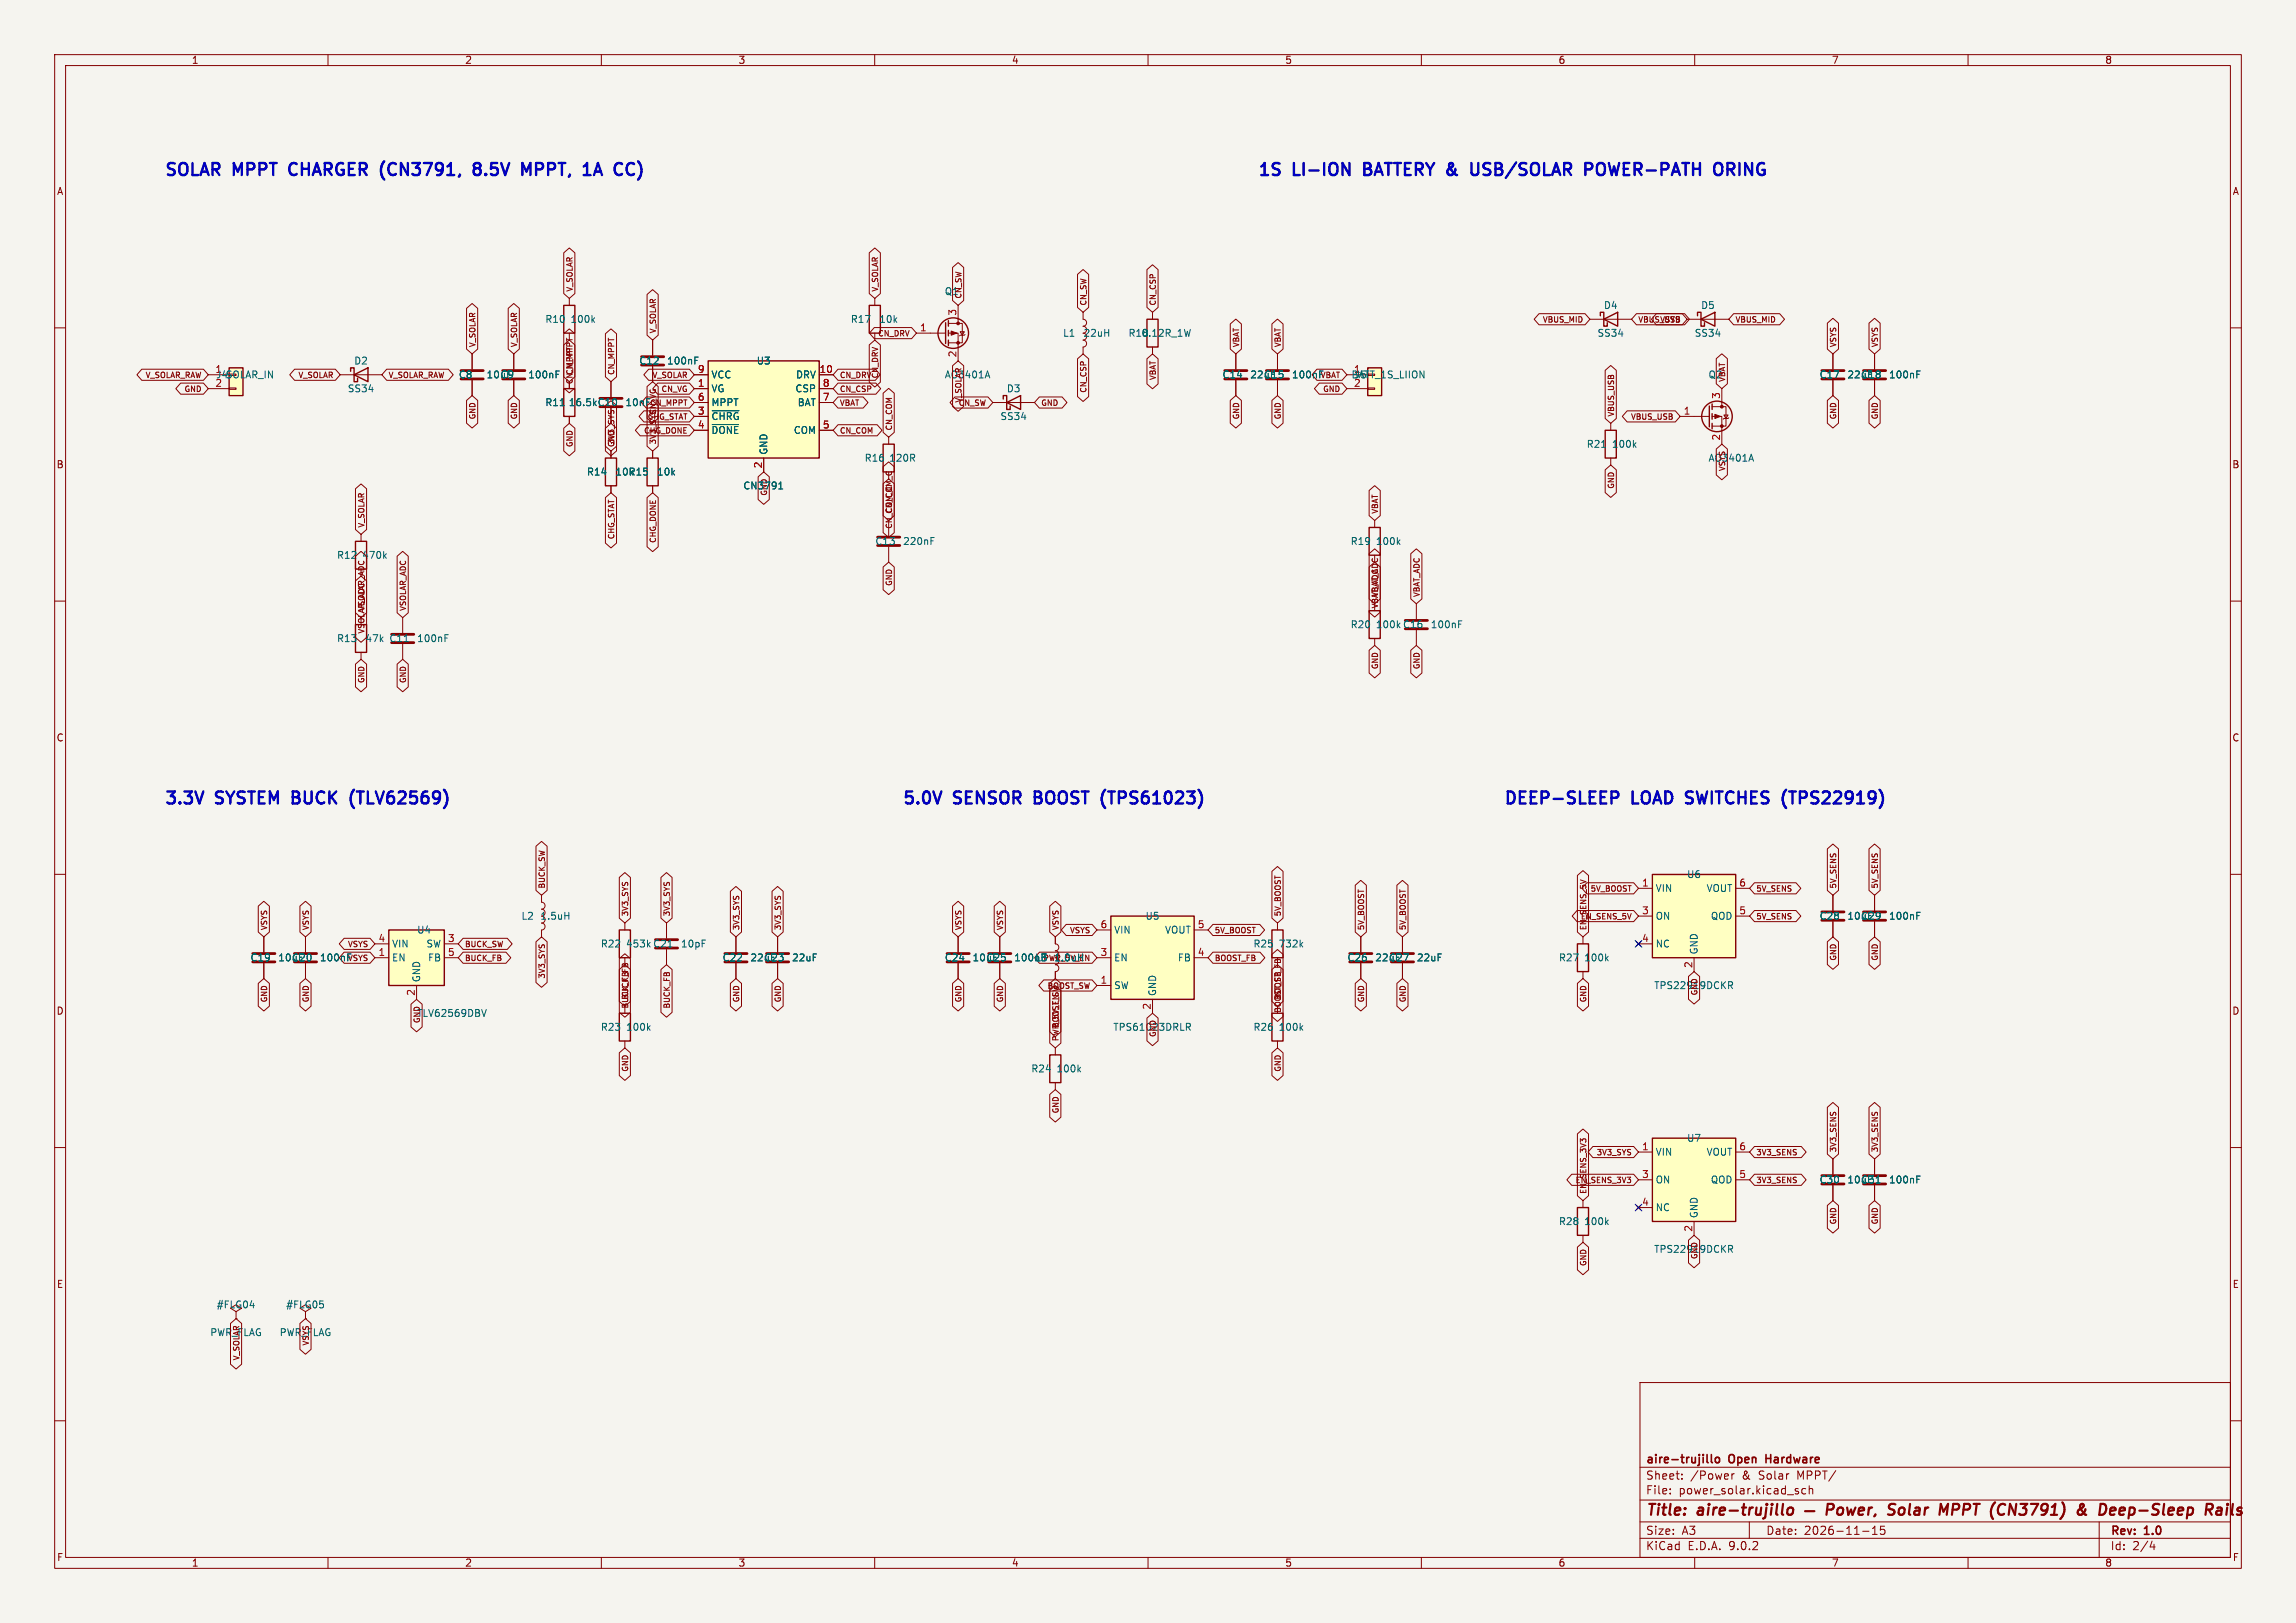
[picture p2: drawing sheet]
<svg xmlns="http://www.w3.org/2000/svg" width="420mm" height="297mm" viewBox="0 0 420 297" stroke-linecap="round" stroke-linejoin="round" font-family="sans-serif">
<defs><g id="words">
<g font-size="3.1" fill="#0000c2">
<text x="30" y="33.3">SOLAR MPPT</text>
<text x="54" y="33.3">CHARGER (CN3791,</text>
<text x="89.5" y="33.3">8.5V</text>
<text x="99.1" y="33.3">MPPT,</text>
<text x="111.3" y="33.3">1A</text>
<text x="230" y="33.3">1S</text>
<text x="236.7" y="33.3">LI-ION</text>
<text x="250.5" y="33.3">BATTERY &amp;</text>
<text x="271.9" y="33.3">USB/SOLAR</text>
<text x="293.6" y="33.3">POWER-PATH</text>
<text x="318.1" y="33.3">ORING</text>
<text x="30" y="148.3">3.3V</text>
<text x="39.7" y="148.3">SYSTEM</text>
<text x="54.5" y="148.3">BUCK</text>
<text x="66" y="148.3">(TLV62569)</text>
<text x="165" y="148.3">5.0V</text>
<text x="174.7" y="148.3">SENSOR</text>
<text x="190.2" y="148.3">BOOST</text>
<text x="203.4" y="148.3">(TPS61023)</text>
<text x="275" y="148.3">DEEP-SLEEP</text>
<text x="298.7" y="148.3">LOAD SWITCHES</text>
<text x="327.9" y="148.3">(TPS22919)</text>
</g>
<g font-size="2.8" fill="#840000">
<text x="301" y="277.9">Title:</text>
<text x="310.6" y="277.9">aire-trujillo</text>
<text x="347.9" y="277.9">Solar</text>
<text x="358" y="277.9">MPPT</text>
<text x="368.2" y="277.9">(CN3791)</text>
<text x="384.9" y="277.9">&amp;</text>
<text x="389.7" y="277.9">Deep-Sleep</text>
<text x="409.9" y="277.9">Rails</text>
</g>
<g font-size="2.1" fill="#840000">
<text x="301" y="268.2">aire-trujillo</text>
<text x="316.4" y="268.2">Open</text>
<text x="323.7" y="268.2">Hardware</text>
<text x="301" y="273.7">File:</text>
<text x="301" y="271">Sheet:</text>
<text x="307.1" y="273.7">power_solar.kicad_sch</text>
<text x="309.2" y="271">/Power</text>
<text x="318.7" y="271">&amp;</text>
<text x="321.9" y="271">Solar</text>
<text x="329" y="271">MPPT/</text>
<text x="301" y="281.1">Size:</text>
<text x="307.6" y="281.1">A3</text>
<text x="323" y="281.1">Date:</text>
<text x="330" y="281.1">2026-11-15</text>
<text x="386" y="281.3">Rev:</text>
<text x="392.4" y="281.3">1.0</text>
<text x="301" y="283.9">KiCad</text>
<text x="308.7" y="283.9">E.D.A.</text>
<text x="316.3" y="283.9">9.0.2</text>
<text x="386" y="283.9">Id:</text>
<text x="390.1" y="283.9">2/4</text>
</g>
<g font-size="1.8" fill="#840000">
<text x="35" y="11.9">1</text>
<text x="85" y="11.9">2</text>
<text x="135" y="11.9">3</text>
<text x="185" y="11.9">4</text>
<text x="235" y="11.9">5</text>
<text x="285" y="11.9">6</text>
<text x="335" y="11.9">7</text>
<text x="385" y="11.9">8</text>
<text x="10.3" y="35.9">A</text>
<text x="408.3" y="35.9">A</text>
<text x="172.7" y="54.2">Q1</text>
<text x="312.4" y="69.4">Q2</text>
<text x="10.3" y="85.9">B</text>
<text x="408.2" y="85.9">B</text>
<text x="66.2" y="102.5">470k</text>
<text x="10.3" y="135.9">C</text>
<text x="408.2" y="135.9">C</text>
<text x="10.3" y="185.9">D</text>
<text x="408.2" y="185.9">D</text>
<text x="10.3" y="235.9">E</text>
<text x="408.3" y="235.9">E</text>
<text x="10.3" y="285.9">F</text>
<text x="35" y="286.9">1</text>
<text x="85" y="286.9">2</text>
<text x="135" y="286.9">3</text>
<text x="185" y="286.9">4</text>
<text x="235" y="286.9">5</text>
<text x="285" y="286.9">6</text>
<text x="335" y="286.9">7</text>
<text x="385" y="286.9">8</text>
<text x="408.3" y="285.9">F</text>
</g>
<g font-size="1.8" fill="#006464">
<text x="99.7" y="59.3">R10</text>
<text x="104.3" y="59.3">100k</text>
<text x="155.5" y="59.3">R17</text>
<text x="160.7" y="59.3">10k</text>
<text x="293.3" y="56.7">D4</text>
<text x="311.1" y="56.7">D5</text>
<text x="194.4" y="61.8">L1</text>
<text x="198.1" y="61.8">22uH</text>
<text x="206.3" y="61.8">R18</text>
<text x="208.7" y="61.8">0.12R_1W</text>
<text x="292.1" y="61.8">SS34</text>
<text x="309.9" y="61.8">SS34</text>
<text x="39.3" y="68.3">1</text>
<text x="39.3" y="70.9">2</text>
<text x="39.4" y="69.4">J4SOLAR_IN</text>
<text x="63.5" y="72">SS34</text>
<text x="64.7" y="66.9">D2</text>
<text x="83.8" y="69.4">C8</text>
<text x="88.9" y="69.4">10uF</text>
<text x="91.4" y="69.4">C9</text>
<text x="96.5" y="69.4">100nF</text>
<text x="116.8" y="66.9">C12</text>
<text x="121.9" y="66.9">100nF</text>
<text x="130" y="69.4">VCC</text>
<text x="130" y="72">VG</text>
<text x="138.3" y="66.9">U3</text>
<text x="145.4" y="72">CSP</text>
<text x="145.5" y="69.4">DRV</text>
<text x="172.7" y="69.4">AO3401A</text>
<text x="184.1" y="72">D3</text>
<text x="223.5" y="69.4">C14</text>
<text x="228.6" y="69.4">22uF</text>
<text x="231.1" y="69.4">C15</text>
<text x="236.2" y="69.4">100nF</text>
<text x="247.1" y="69.4">BATT_1S_LIION</text>
<text x="247.6" y="68.3">1</text>
<text x="247.6" y="70.9">2</text>
<text x="247.7" y="69.4">J5</text>
<text x="332.7" y="69.4">C17</text>
<text x="337.8" y="69.4">22uF</text>
<text x="340.4" y="69.4">C18</text>
<text x="345.4" y="69.4">100nF</text>
<text x="99.7" y="74.5">R11</text>
<text x="103.9" y="74.5">16.5k C10</text>
<text x="114.3" y="74.5">10nF</text>
<text x="130" y="74.5">MPPT</text>
<text x="130" y="77.1">~{CHRG}</text>
<text x="145.8" y="74.5">BAT</text>
<text x="182.9" y="77.1">SS34</text>
<text x="130" y="79.6">~{DONE}</text>
<text x="140.6" y="83.3" transform="rotate(-90 140.6 83.3)">GND</text>
<text x="145.1" y="79.6">COM</text>
<text x="290.2" y="82.1">R21</text>
<text x="294.8" y="82.1">100k</text>
<text x="107.3" y="87.2">R14</text>
<text x="112.5" y="87.2">10kR15</text>
<text x="120.1" y="87.2">10k</text>
<text x="135.9" y="89.8">CN3791</text>
<text x="158.1" y="84.7">R16</text>
<text x="162.5" y="84.7">120R</text>
<text x="312.4" y="84.7">AO3401A</text>
<text x="160" y="99.9">C13</text>
<text x="165.1" y="99.9">220nF</text>
<text x="247" y="99.9">R19</text>
<text x="251.6" y="99.9">100k</text>
<text x="61.6" y="102.5">R12</text>
<text x="61.6" y="117.7">R13</text>
<text x="66.8" y="117.7">47k</text>
<text x="71.1" y="117.7">C11</text>
<text x="76.2" y="117.7">100nF</text>
<text x="247" y="115.2">R20</text>
<text x="251.6" y="115.2">100k C16</text>
<text x="261.6" y="115.2">100nF</text>
<text x="308.5" y="160.9">U6</text>
<text x="302.8" y="163.4">VIN</text>
<text x="312.1" y="163.4">VOUT</text>
<text x="71.6" y="173.6">VIN</text>
<text x="76.2" y="171">U4</text>
<text x="77.9" y="173.6">SW</text>
<text x="95.3" y="168.5">L2</text>
<text x="98.7" y="168.5">1.5uH</text>
<text x="109.8" y="173.6">R22</text>
<text x="114.4" y="173.6">453k C21</text>
<text x="124.5" y="173.6">10pF</text>
<text x="203.7" y="171">VIN</text>
<text x="209.4" y="168.5">U5</text>
<text x="213" y="171">VOUT</text>
<text x="229.2" y="173.6">R25</text>
<text x="233.8" y="173.6">732k</text>
<text x="302.8" y="168.5">ON</text>
<text x="302.8" y="173.6">NC</text>
<text x="312.9" y="168.5">QOD</text>
<text x="332.7" y="168.5">C28</text>
<text x="337.8" y="168.5">10uF</text>
<text x="340.4" y="168.5">C29</text>
<text x="345.4" y="168.5">100nF</text>
<text x="45.7" y="176.1">C19</text>
<text x="50.8" y="176.1">10uF</text>
<text x="53.3" y="176.1">C20</text>
<text x="58.4" y="176.1">100nF</text>
<text x="71.6" y="176.1">EN</text>
<text x="77.1" y="179.8" transform="rotate(-90 77.1 179.8)">GND</text>
<text x="78.2" y="176.1">FB</text>
<text x="132.1" y="176.1">C22</text>
<text x="137.2" y="176.1">22uF</text>
<text x="139.7" y="176.1">C23</text>
<text x="144.8" y="176.1">22uF</text>
<text x="172.7" y="176.1">C24</text>
<text x="177.8" y="176.1">10uF</text>
<text x="180.3" y="176.1">C25</text>
<text x="185.4" y="176.1">100nF</text>
<text x="189.3" y="176.1">L3</text>
<text x="192.7" y="176.1">1.0uH</text>
<text x="203.7" y="176.1">EN</text>
<text x="215.4" y="176.1">FB</text>
<text x="246.4" y="176.1">C26</text>
<text x="251.5" y="176.1">22uF</text>
<text x="254" y="176.1">C27</text>
<text x="259.1" y="176.1">22uF</text>
<text x="285.1" y="176.1">R27</text>
<text x="289.7" y="176.1">100k</text>
<text x="310.7" y="174.8" transform="rotate(-90 310.7 174.8)">GND</text>
<text x="203.7" y="181.2">SW</text>
<text x="211.7" y="182.4" transform="rotate(-90 211.7 182.4)">GND</text>
<text x="302.5" y="181.2">TPS22919DCKR</text>
<text x="76.2" y="186.3">TLV62569DBV</text>
<text x="109.8" y="188.8">R23</text>
<text x="114.4" y="188.8">100k</text>
<text x="203.6" y="188.8">TPS61023DRLR</text>
<text x="229.2" y="188.8">R26</text>
<text x="233.8" y="188.8">100k</text>
<text x="188.6" y="196.4">R24</text>
<text x="193.2" y="196.4">100k</text>
<text x="308.5" y="209.1">U7</text>
<text x="302.8" y="211.7">VIN</text>
<text x="312.1" y="211.7">VOUT</text>
<text x="302.8" y="216.8">ON</text>
<text x="302.8" y="221.8">NC</text>
<text x="312.9" y="216.8">QOD</text>
<text x="332.7" y="216.8">C30</text>
<text x="337.8" y="216.8">10uF</text>
<text x="340.4" y="216.8">C31</text>
<text x="345.4" y="216.8">100nF</text>
<text x="285.1" y="224.4">R28</text>
<text x="289.7" y="224.4">100k</text>
<text x="310.7" y="223" transform="rotate(-90 310.7 223)">GND</text>
<text x="302.5" y="229.5">TPS22919DCKR</text>
<text x="39.5" y="239.6">#FLG04</text>
<text x="52.2" y="239.6">#FLG05</text>
<text x="38.4" y="244.7">PWR_FLAG</text>
<text x="51.1" y="244.7">PWR_FLAG</text>
</g>
<g font-size="1.8" fill="#a90000">
<text x="175" y="57.9" transform="rotate(-90 175 57.9)">3</text>
<text x="168.2" y="60.7">1</text>
<text x="175" y="65.5" transform="rotate(-90 175 65.5)">2</text>
<text x="127.6" y="68.3">9</text>
<text x="127.6" y="70.9">1</text>
<text x="149.8" y="68.3">10</text>
<text x="150.4" y="70.9">8</text>
<text x="127.6" y="73.4">6</text>
<text x="127.6" y="75.9">3</text>
<text x="150.4" y="73.4">7</text>
<text x="307.9" y="75.9">1</text>
<text x="314.7" y="73.1" transform="rotate(-90 314.7 73.1)">3</text>
<text x="127.6" y="78.5">4</text>
<text x="150.4" y="78.5">5</text>
<text x="314.7" y="80.7" transform="rotate(-90 314.7 80.7)">2</text>
<text x="139.4" y="85.8" transform="rotate(-90 139.4 85.8)">2</text>
<text x="300.3" y="162.3">1</text>
<text x="300.3" y="167.4">3</text>
<text x="318.1" y="162.3">6</text>
<text x="318.1" y="167.4">5</text>
<text x="69.1" y="172.5">4</text>
<text x="81.8" y="172.5">3</text>
<text x="201.2" y="169.9">6</text>
<text x="219" y="169.9">5</text>
<text x="300.3" y="172.5">4</text>
<text x="69.1" y="175">1</text>
<text x="81.8" y="175">5</text>
<text x="201.2" y="175">3</text>
<text x="219" y="175">4</text>
<text x="309.6" y="177.2" transform="rotate(-90 309.6 177.2)">2</text>
<text x="75.9" y="182.3" transform="rotate(-90 75.9 182.3)">2</text>
<text x="201.2" y="180.1">1</text>
<text x="210.6" y="184.9" transform="rotate(-90 210.6 184.9)">2</text>
<text x="300.3" y="210.6">1</text>
<text x="300.3" y="215.6">3</text>
<text x="318.1" y="210.6">6</text>
<text x="318.1" y="215.6">5</text>
<text x="300.3" y="220.7">4</text>
<text x="309.6" y="225.5" transform="rotate(-90 309.6 225.5)">2</text>
</g>
<g font-size="1.4" fill="#840000">
<text x="104.9" y="53.5" transform="rotate(-90 104.9 53.5)">V_SOLAR</text>
<text x="160.8" y="53.5" transform="rotate(-90 160.8 53.5)">V_SOLAR</text>
<text x="176.1" y="54.7" transform="rotate(-90 176.1 54.7)">CN_SW</text>
<text x="198.9" y="56" transform="rotate(-90 198.9 56)">CN_SW</text>
<text x="211.6" y="56" transform="rotate(-90 211.6 56)">CN_CSP</text>
<text x="282.1" y="59.2">VBUS_MID</text>
<text x="299.6" y="59.2">VBUS_USB</text>
<text x="303.5" y="59.2">VSYS</text>
<text x="317.4" y="59.2">VBUS_MID</text>
<text x="87.2" y="63.6" transform="rotate(-90 87.2 63.6)">V_SOLAR</text>
<text x="94.8" y="63.6" transform="rotate(-90 94.8 63.6)">V_SOLAR</text>
<text x="120.2" y="61.1" transform="rotate(-90 120.2 61.1)">V_SOLAR</text>
<text x="160.5" y="61.8">CN_DRV</text>
<text x="226.9" y="63.6" transform="rotate(-90 226.9 63.6)">VBAT</text>
<text x="234.5" y="63.6" transform="rotate(-90 234.5 63.6)">VBAT</text>
<text x="336.1" y="63.6" transform="rotate(-90 336.1 63.6)">VSYS</text>
<text x="343.7" y="63.6" transform="rotate(-90 343.7 63.6)">VSYS</text>
<text x="26.5" y="69.4">V_SOLAR_RAW</text>
<text x="33.6" y="71.9">GND</text>
<text x="54.4" y="69.4">V_SOLAR</text>
<text x="71" y="69.4">V_SOLAR_RAW</text>
<text x="104.9" y="70.4" transform="rotate(-90 104.9 70.4)">CN_MPPT</text>
<text x="112.6" y="68.7" transform="rotate(-90 112.6 68.7)">CN_MPPT</text>
<text x="119.2" y="69.4">V_SOLAR</text>
<text x="120.9" y="71.9">CN_VG</text>
<text x="153.5" y="71.9">CN_CSP</text>
<text x="153.5" y="69.4">CN_DRV</text>
<text x="160.8" y="69.4" transform="rotate(-90 160.8 69.4)">CN_DRV</text>
<text x="211.6" y="69.7" transform="rotate(-90 211.6 69.7)">VBAT</text>
<text x="241.9" y="71.9">GND</text>
<text x="315.8" y="70" transform="rotate(-90 315.8 70)">VBAT</text>
<text x="87.2" y="76.9" transform="rotate(-90 87.2 76.9)">GND</text>
<text x="94.8" y="76.9" transform="rotate(-90 94.8 76.9)">GND</text>
<text x="118.3" y="77">CHG_STAT</text>
<text x="118.8" y="74.5">CN_MPPT</text>
<text x="120.2" y="76" transform="rotate(-90 120.2 76)">CN_VG</text>
<text x="153.5" y="74.5">VBAT</text>
<text x="175.2" y="74.5">CN_SW</text>
<text x="176.1" y="73.8" transform="rotate(-90 176.1 73.8)">V_SOLAR</text>
<text x="190.4" y="74.5">GND</text>
<text x="198.9" y="72" transform="rotate(-90 198.9 72)">CN_CSP</text>
<text x="226.9" y="76.9" transform="rotate(-90 226.9 76.9)">GND</text>
<text x="234.5" y="76.9" transform="rotate(-90 234.5 76.9)">GND</text>
<text x="295.4" y="76.3" transform="rotate(-90 295.4 76.3)">VBUS_USB</text>
<text x="298.2" y="77">VBUS_USB</text>
<text x="336.1" y="76.9" transform="rotate(-90 336.1 76.9)">GND</text>
<text x="343.7" y="76.9" transform="rotate(-90 343.7 76.9)">GND</text>
<text x="104.9" y="82" transform="rotate(-90 104.9 82)">GND</text>
<text x="112.6" y="82" transform="rotate(-90 112.6 82)">GND</text>
<text x="112.6" y="81.4" transform="rotate(-90 112.6 81.4)">3V3_SYS</text>
<text x="117.7" y="79.5">CHG_DONE</text>
<text x="120.2" y="81.4" transform="rotate(-90 120.2 81.4)">3V3_SYS</text>
<text x="153.5" y="79.5">CN_COM</text>
<text x="163.4" y="78.9" transform="rotate(-90 163.4 78.9)">CN_COM</text>
<text x="295.4" y="89.6" transform="rotate(-90 295.4 89.6)">GND</text>
<text x="315.8" y="86.4" transform="rotate(-90 315.8 86.4)">VSYS</text>
<text x="163.4" y="94.1" transform="rotate(-90 163.4 94.1)">CN_COM_C</text>
<text x="252.3" y="94.1" transform="rotate(-90 252.3 94.1)">VBAT</text>
<text x="66.8" y="96.6" transform="rotate(-90 66.8 96.6)">V_SOLAR</text>
<text x="112.6" y="98.8" transform="rotate(-90 112.6 98.8)">CHG_STAT</text>
<text x="120.2" y="99.5" transform="rotate(-90 120.2 99.5)">CHG_DONE</text>
<text x="163.4" y="107.4" transform="rotate(-90 163.4 107.4)">GND</text>
<text x="74.5" y="111.9" transform="rotate(-90 74.5 111.9)">VSOLAR_ADC</text>
<text x="252.3" y="111.5" transform="rotate(-90 252.3 111.5)">VBAT_ADC</text>
<text x="252.3" y="109.3" transform="rotate(-90 252.3 109.3)">VBAT_ADC</text>
<text x="259.9" y="109.3" transform="rotate(-90 259.9 109.3)">VBAT_ADC</text>
<text x="66.8" y="116.1" transform="rotate(-90 66.8 116.1)">VSOLAR_ADC</text>
<text x="66.8" y="125.1" transform="rotate(-90 66.8 125.1)">GND</text>
<text x="74.5" y="125.1" transform="rotate(-90 74.5 125.1)">GND</text>
<text x="252.3" y="122.6" transform="rotate(-90 252.3 122.6)">GND</text>
<text x="259.9" y="122.6" transform="rotate(-90 259.9 122.6)">GND</text>
<text x="99.9" y="162.7" transform="rotate(-90 99.9 162.7)">BUCK_SW</text>
<text x="115.1" y="167.8" transform="rotate(-90 115.1 167.8)">3V3_SYS</text>
<text x="122.7" y="167.8" transform="rotate(-90 122.7 167.8)">3V3_SYS</text>
<text x="234.5" y="167.8" transform="rotate(-90 234.5 167.8)">5V_BOOST</text>
<text x="290.8" y="163.4">5V_BOOST</text>
<text x="321.2" y="163.4">5V_SENS</text>
<text x="336.1" y="162.7" transform="rotate(-90 336.1 162.7)">5V_SENS</text>
<text x="343.7" y="162.7" transform="rotate(-90 343.7 162.7)">5V_SENS</text>
<text x="49.1" y="170.3" transform="rotate(-90 49.1 170.3)">VSYS</text>
<text x="56.7" y="170.3" transform="rotate(-90 56.7 170.3)">VSYS</text>
<text x="63.5" y="173.5">VSYS</text>
<text x="85" y="173.5">BUCK_SW</text>
<text x="135.4" y="170.3" transform="rotate(-90 135.4 170.3)">3V3_SYS</text>
<text x="143" y="170.3" transform="rotate(-90 143 170.3)">3V3_SYS</text>
<text x="176.1" y="170.3" transform="rotate(-90 176.1 170.3)">VSYS</text>
<text x="183.7" y="170.3" transform="rotate(-90 183.7 170.3)">VSYS</text>
<text x="193.8" y="170.3" transform="rotate(-90 193.8 170.3)">VSYS</text>
<text x="195.6" y="171">VSYS</text>
<text x="222.1" y="171">5V_BOOST</text>
<text x="249.7" y="170.3" transform="rotate(-90 249.7 170.3)">5V_BOOST</text>
<text x="257.3" y="170.3" transform="rotate(-90 257.3 170.3)">5V_BOOST</text>
<text x="289" y="168.4">EN_SENS_5V</text>
<text x="290.4" y="170.3" transform="rotate(-90 290.4 170.3)">EN_SENS_5V</text>
<text x="321.2" y="168.4">5V_SENS</text>
<text x="85" y="176.1">BUCK_FB</text>
<text x="99.9" y="179.2" transform="rotate(-90 99.9 179.2)">3V3_SYS</text>
<text x="222.1" y="176.1">BOOST_FB</text>
<text x="336.1" y="175.9" transform="rotate(-90 336.1 175.9)">GND</text>
<text x="343.7" y="175.9" transform="rotate(-90 343.7 175.9)">GND</text>
<text x="49.1" y="183.6" transform="rotate(-90 49.1 183.6)">GND</text>
<text x="56.7" y="183.6" transform="rotate(-90 56.7 183.6)">GND</text>
<text x="115.1" y="184.7" transform="rotate(-90 115.1 184.7)">BUCK_FB</text>
<text x="122.7" y="184.7" transform="rotate(-90 122.7 184.7)">BUCK_FB</text>
<text x="135.4" y="183.6" transform="rotate(-90 135.4 183.6)">GND</text>
<text x="143" y="183.6" transform="rotate(-90 143 183.6)">GND</text>
<text x="176.1" y="183.6" transform="rotate(-90 176.1 183.6)">GND</text>
<text x="183.7" y="183.6" transform="rotate(-90 183.7 183.6)">GND</text>
<text x="191.5" y="181.1">BOOST_SW</text>
<text x="234.5" y="185.5" transform="rotate(-90 234.5 185.5)">BOOST_FB</text>
<text x="249.7" y="183.6" transform="rotate(-90 249.7 183.6)">GND</text>
<text x="257.3" y="183.6" transform="rotate(-90 257.3 183.6)">GND</text>
<text x="290.4" y="183.6" transform="rotate(-90 290.4 183.6)">GND</text>
<text x="310.7" y="182.3" transform="rotate(-90 310.7 182.3)">GND</text>
<text x="77" y="187.4" transform="rotate(-90 77 187.4)">GND</text>
<text x="193.8" y="190.6" transform="rotate(-90 193.8 190.6)">PWR_5V_EN</text>
<text x="193.8" y="188.3" transform="rotate(-90 193.8 188.3)">BOOST_SW</text>
<text x="211.6" y="189.9" transform="rotate(-90 211.6 189.9)">GND</text>
<text x="115.1" y="196.3" transform="rotate(-90 115.1 196.3)">GND</text>
<text x="234.5" y="196.3" transform="rotate(-90 234.5 196.3)">GND</text>
<text x="193.8" y="203.9" transform="rotate(-90 193.8 203.9)">GND</text>
<text x="291.9" y="211.6">3V3_SYS</text>
<text x="321.2" y="211.6">3V3_SENS</text>
<text x="336.1" y="210.9" transform="rotate(-90 336.1 210.9)">3V3_SENS</text>
<text x="343.7" y="210.9" transform="rotate(-90 343.7 210.9)">3V3_SENS</text>
<text x="288.1" y="216.7">EN_SENS_3V3</text>
<text x="290.4" y="218.6" transform="rotate(-90 290.4 218.6)">EN_SENS_3V3</text>
<text x="321.2" y="216.7">3V3_SENS</text>
<text x="336.1" y="224.2" transform="rotate(-90 336.1 224.2)">GND</text>
<text x="343.7" y="224.2" transform="rotate(-90 343.7 224.2)">GND</text>
<text x="290.4" y="231.8" transform="rotate(-90 290.4 231.8)">GND</text>
<text x="310.7" y="230.6" transform="rotate(-90 310.7 230.6)">GND</text>
<text x="44" y="249.1" transform="rotate(-90 44 249.1)">V_SOLAR</text>
<text x="56.7" y="246.4" transform="rotate(-90 56.7 246.4)">VSYS</text>
</g>
<g font-size="1.4" fill="#006464">
<text x="241.5" y="69.4">VBAT</text>
<text x="140.5" y="90.9" transform="rotate(-90 140.5 90.9)">GND</text>
<text x="63.5" y="176.1">VSYS</text>
<text x="190.7" y="176.1">PWR_5V_EN</text>
</g>
</g></defs>
<path d="M0 0h420v297h-420z" fill="#f5f4ef" stroke="#f5f4ef" stroke-width=".18"/>
<g fill="none" stroke="#840000" stroke-width=".18">
<path d="M10 10h400v277h-400zM12 12h396v273h-396zM60 10v2M110 10v2M160 10v2M210 10v2M260 10v2M310 10v2M360 10v2M160 54.6v1.3M173.5 59.2h2.5v3.5h-2.5M175.3 55.9v3.3"/>
<path d="M10 60h2M160 61v1.2M167.6 61h5.4M173.5 61h1.8v5M175.6 60.7h.8l-.4 .6zM176.5 61.2l-.1 .1h-.8l-.1 .2M181.6 73.7h7.6M408 60h2M66 97.8v1.3M10 110h2M66 104.1v1.3M66 119.4v1.3"/>
<path d="M73.7 113v2.8M73.7 117.9v2.8M259.1 110.5v2.8M259.1 115.3v2.8M408 110h2M10 160h2M408 160h2M48.3 171.5v2.7M48.3 176.3v2.8M55.9 171.5v2.7M55.9 176.3v2.8M99.1 163.8v1.3a.64 .64 0 0 1 .6 .6 .64 .64 0 0 1-.6 .7 .64 .64 0 0 1 .6 .6 .64 .64 0 0 1-.6 .6"/>
<path d="M99.1 168.9a.64 .64 0 0 1 .6 .6 .64 .64 0 0 1-.6 .7M99.1 170.2v1.3M114.3 168.9v1.3M114.3 175.3v1.2M134.6 171.5v2.7M134.6 176.3v2.8M114.3 184.2v1.2M114.3 190.5v1.3M10 210h2M408 210h2M43.2 240l1-.6-1-.6-1 .6 1 .6v1.3M43.2 241.3h.1"/>
<path d="M55.9 240l1-.6-1-.6-1 .6 1 .6v1.3M55.9 241.3h.1M300 253h108v32h-108zM10 260h2M300 278.5h108M300 274.5h108M300 268.5h108M305.5 273.2v.2M305.5 272.5v.1M307.7 270.5v.2M307.7 269.8v.1M316.8 269.7v1"/>
<path d="M317.2 269.7l-.3 .1-.1 .2M320 278.5v3M328.8 272.9l.2 .2-.2 .3M328.8 272.4l.1 .1M330.3 272.5l-.4-.1-.3 .3v.4l.1 .2h.6M330.9 272.5l.3-.1 .3 .1 .1 .9M330.9 271.9v1.5M342.5 279.7l.4-.4v1.5M344.7 279.3h-.7l-.1 .7 .3-.1h.5l.1 .2-.1 .5-.2 .2-.6-.2M384 278.5v6.5M408 260h2M60 285v2"/>
<path d="M110 285v2M160 285v2M210 285v2M260 285v2M300 281.5h108M310 285v2M340.7 280.2h1.2M342.5 280.8h.9M360 285v2M393.7 282l-.4 1.1h.9M394 282.6v1"/>
</g>
<g fill="none" stroke="#840000" stroke-width=".4">
<path d="M326 277.1l.2 .1M326.2 275.2l-.3 1.7M327.1 276.1a.52 .52 0 0 1 .5-.2 .52 .52 0 0 1 .4 .4v.5a.55 .55 0 0 1-.6 .4 .55 .55 0 0 1-.5-.4zM330.2 276.5h1.7M334.2 276.3h.8a.55 .55 0 0 0 .4-.5 .55 .55 0 0 0-.3-.6h-.8l-.2 2M336.2 276.1a.52 .52 0 0 1 .6-.2 .52 .52 0 0 1 .4 .4l-.1 .5a.55 .55 0 0 1-.5 .4 .55 .55 0 0 1-.6-.4zM337.9 275.9l.2 1.3 .5-.9 .3 .9 .5-1.3M340 276.5l1-.2-.1-.3-.2-.1-.5 .1-.3 .9 .3 .3 .6-.1M341.9 275.9l-.2 1.3M342.5 275.9l-.4 .1-.3 .3M343.1 277.1l-.3 .4M346.7 275.3a.85 .85 0 0 0-1 .1 .45 .45 0 0 0 .1 .8l.4 .1a.49 .49 0 0 1 .4 .5 .49 .49 0 0 1-.5 .4l-.8-.1"/>
<path d="M355.5 276.6l.8-1.4-.2 2M357.2 276.3h.7M357.3 275.2l-.3 2M365 274.9l-.2 .1M381.1 276.8l.5 .4M381.5 276.2l-.2 .4M384.3 275.2l-.3 2h.5M387.7 277.1l.2 .1 .6-.1M387.9 276l.6-.1 .1 .1 .1 .3-1 .2M405.8 275.9l.5 .1v1.2M406.3 277.1l-.7 .1M406.4 276.3l-.7 .1"/>
<path d="M407.4 275.9l-.2 1.3M407.5 275.2v.2M407.5 275.2l-.1 .1 .1 .1M407.5 275.2l.1 .1-.1 .1M408.4 275.2l-.2 1.7 .3 .3"/>
</g>
<path d="M312.3 267.6l.2 .1M313 266.2v1.3l.3 .2M313.9 266.8l.4-.1 .2 .3v.4l-.2 .3-.4-.1-.1-.2v-.4zM323 266.2v1.5M323 266.9h.9" fill="none" stroke="#840000" stroke-width=".3"/>
<g fill="none" stroke="#840000" stroke-width=".25">
<path d="M159 55.9h2v5.1h-2zM173 59.1v3.8M173.5 58.7v1M173.5 60.5v1M173.5 62.2v1M183.5 73v-.6h.6v2.5h.7v-.6M184.1 73.7l2.6-1.3v2.5zM65 99.1h2.1v5h-2.1zM65 114.3h2.1v5.1h-2.1zM113.3 170.2h2v5.1h-2zM113.3 185.4h2v5.1h-2z"/>
<circle cx="174.4" cy="61" r="2.79"/>
</g>
<g fill="none" stroke="#006464" stroke-width=".18">
<path d="M180.6 67.9l.5 1.3M70.3 101.7l.4 .5M70.7 101.3l-.5 .5M74 117.4h.7M81.4 116.8h.4M81.4 116.1h.6M266.8 114.2h.4M266.8 113.6h.6M103.3 167.6h.7M104 166.9v1.3M118.6 188.1l.3 .4M118.9 187.7l-.5 .5"/>
<path d="M45.8 238.9h.7M59.1 238.7v.5"/>
</g>
<path d="M71.6 116.1h4.1M71.6 117.6h4.1M257 113.5h4.1M257 115.1h4.1M46.2 174.5h4.1M46.2 176h4.1M53.8 174.5h4.1M53.8 176h4.1M132.6 174.5h4.1M132.6 176h4.1" fill="none" stroke="#840000" stroke-width=".51"/>
<g fill="#840000" stroke="#840000" stroke-width=".18">
<path d="M174 60.6l1 .4-1 .3z"/>
<circle cx="175.3" cy="59.2" r=".25"/>
<circle cx="175.3" cy="62.7" r=".25"/>
</g>
<path d="M71.1 170.2h10.2v10.1h-10.2z" fill="#ffffc2"/>
<path d="M71.1 170.2h10.2v10.1h-10.2z" fill="none" stroke="#840000" stroke-width=".25"/>
<path d="M68.6 172.7h2.5M68.6 175.3h2.5M81.3 172.7h2.5M81.3 175.3h2.5M76.2 180.3v2.6" fill="none" stroke="#840000" stroke-width=".18"/>
<path d="M89 184.7l-.5 1.3" fill="none" stroke="#006464" stroke-width=".18"/>
<path d="M129.5 66h20.4v17.8h-20.4z" fill="#ffffc2"/>
<path d="M103.1 55.9h2.1v5.1h-2.1zM292.7 57.8v-.6h.7v2.5h.6v-.6M293.4 58.4l2.5-1.2v2.5zM64.1 67.9v-.6h.7v2.6h.6v-.7M64.8 68.6l2.5-1.3v2.6zM129.5 66h20.4v17.8h-20.4zM118.4 83.8h2v5.1h-2zM232.7 170.2h2v5.1h-2zM288.5 172.7h2.1v5.1h-2.1z" fill="none" stroke="#840000" stroke-width=".25"/>
<g fill="none" stroke="#840000" stroke-width=".18">
<path d="M104.1 54.6v1.3M198.1 57.2v1.2a.64 .64 0 0 1 .7 .7 .64 .64 0 0 1-.7 .6 .64 .64 0 0 1 .7 .6 .64 .64 0 0 1-.7 .7M290.8 58.4h7.6M62.2 68.6h7.6M104.1 61v1.2M111.8 69.9v2.7M111.8 74.7v2.8M127 68.6h2.5M127 71.1h2.5M127 73.7h2.5M127 76.2h2.5M127 78.7h2.5"/>
<path d="M149.9 68.6h2.5M149.9 71.1h2.5M149.9 73.7h2.5M149.9 78.7h2.5M198.1 62.2a.64 .64 0 0 1 .7 .7 .64 .64 0 0 1-.7 .6v1.3M226.1 64.8v2.8M226.1 69.6v2.8M119.4 82.6v1.2M119.4 88.9v1.3M139.7 83.8v2.6M233.7 168.9v1.3M233.7 175.3v1.2"/>
<path d="M289.6 171.5v1.2M289.6 177.8v1.3"/>
</g>
<path d="M108.4 58.5l.4 .5M108.8 58.2l-.5 .4M130.3 75.2h4.9M130.3 77.7h4.8M142.5 89.5h.7M142.6 88.5l.2-.3v1.3M237.9 172.8l.4 .5M238.3 172.5l-.5 .4M293.8 175.4l.4 .4M294.2 175l-.5 .5" fill="none" stroke="#006464" stroke-width=".18"/>
<path d="M109.7 72.9h4.1M109.7 74.4h4.1M224 67.8h4.1M224 69.3h4.1" fill="none" stroke="#840000" stroke-width=".51"/>
<path d="M41.9 67.3h2.5v5.1h-2.5z" fill="#ffffc2"/>
<path d="M209.8 58.4h2v5.1h-2zM41.9 67.3h2.5v5.1h-2.5zM103.1 71.1h2.1v5.1h-2.1zM110.7 83.8h2.1v5.1h-2.1zM161.5 81.3h2.1v5.1h-2.1z" fill="none" stroke="#840000" stroke-width=".25"/>
<g fill="none" stroke="#840000" stroke-width=".18">
<path d="M210.8 57.2v1.2M38.1 68.6h3.8M38.1 71.1h3.8M41.9 71h1.3v.2h-1.3zM86.4 64.8v2.8M86.4 69.6v2.8M94 64.8v2.8M94 69.6v2.8M104.1 69.9v1.2M104.1 76.2v1.3M119.4 62.2v2.8M119.4 67.1v2.8"/>
<path d="M210.8 63.5v1.3M111.8 82.6v1.2M111.8 88.9v1.3M162.6 80v1.3M162.6 95.3v2.7M162.6 100.1v2.8"/>
</g>
<path d="M84.3 67.8h4.1M84.3 69.3h4.1M91.9 67.8h4.1M91.9 69.3h4.1M117.3 65.3h4.1M117.3 66.8h4.1M160.5 98.3h4.1M160.5 99.8h4.1" fill="none" stroke="#840000" stroke-width=".51"/>
<path d="M101.7 68.5h.4M101.7 67.9h.6M102.5 74.2h.7M127.1 66h.4M127.1 65.3h.6M217.7 60.3l-.3 1.2M170.3 99h.4M170.3 98.4h.6" fill="none" stroke="#006464" stroke-width=".18"/>
<path d="M250.2 67.3h2.5v5.1h-2.5z" fill="#ffffc2"/>
<path d="M310.5 57.8v-.6h.6v2.5h.7v-.6M311.1 58.4l2.6-1.2v2.5zM250.2 67.3h2.5v5.1h-2.5zM250.4 96.5h2.1v5.1h-2.1zM250.4 111.8h2.1v5h-2.1z" fill="none" stroke="#840000" stroke-width=".25"/>
<g fill="none" stroke="#840000" stroke-width=".18">
<path d="M308.6 58.4h7.6M233.7 64.8v2.8M233.7 69.6v2.8M246.4 68.6h3.8M246.4 71.1h3.8M250.2 71h1.3v.2h-1.3zM251.5 95.3v1.2M251.5 116.8v1.3M121.9 168.9v2.8M121.9 173.7v2.8M142.2 171.5v2.7M142.2 176.3v2.8"/>
<path d="M182.9 171.5v2.7M182.9 176.3v2.8"/>
</g>
<path d="M231.6 67.8h4.1M231.6 69.3h4.1M119.9 172h4.1M119.9 173.5h4.1M140.2 174.5h4.1M140.2 176h4.1M180.8 174.5h4.1M180.8 176h4.1" fill="none" stroke="#840000" stroke-width=".51"/>
<path d="M255.7 99.2l.4 .4M256.1 98.8l-.5 .5M122.2 173.3h.7" fill="none" stroke="#006464" stroke-width=".18"/>
<path d="M203.2 167.6h15.2v15.3h-15.2z" fill="#ffffc2"/>
<path d="M203.2 167.6h15.2v15.3h-15.2z" fill="none" stroke="#840000" stroke-width=".25"/>
<path d="M200.7 170.2h2.5M200.7 175.3h2.5M218.4 170.2h2.6M218.4 175.3h2.6M200.7 180.3h2.5M210.8 182.9v2.5M342.9 212.1v2.8M342.9 216.9v2.8" fill="none" stroke="#840000" stroke-width=".18"/>
<path d="M217 187.3h.5l.2 .2-.1 .4h-.6M217.3 187.9l.4 .6M343.2 216.5h.7M350.6 215.8h.5M350.6 215.2h.6" fill="none" stroke="#006464" stroke-width=".18"/>
<path d="M340.9 215.1h4M340.9 216.7h4" fill="none" stroke="#840000" stroke-width=".51"/>
<path d="M302.3 160h15.2v15.3h-15.2z" fill="#ffffc2"/>
<g fill="none" stroke="#840000" stroke-width=".25">
<path d="M293.6 78.7h2.1v5.1h-2.1zM312.7 74.3v3.8M313.2 73.9v1M313.2 75.7v1M313.2 77.5v1M302.3 160h15.2v15.3h-15.2z"/>
<circle cx="314.1" cy="76.2" r="2.79"/>
</g>
<g fill="none" stroke="#840000" stroke-width=".18">
<path d="M294.6 77.5v1.2M307.3 76.2h5.4M313.2 74.4h2.5v3.6h-2.5M313.2 76.2h1.8v5.1M315 71.1v3.3M315.3 75.9h.8l-.4 .7zM316.2 76.5l-.1 .1h-.8l-.1 .1M294.6 83.8v1.3M175.3 171.5v2.7M175.3 176.3v2.8M299.3 172.3l.8 .8M299.7 162.6h2.6"/>
<path d="M299.7 167.6h2.6M299.7 172.7h2.6M300.1 172.3l-.8 .8M309.9 175.3v2.5M317.5 162.6h2.5M317.5 167.6h2.5M342.9 163.8v2.8M342.9 168.7v2.8M335.3 212.1v2.8M335.3 216.9v2.8"/>
</g>
<path d="M293 81.9h.7M298.9 81.4l.4 .5M299.3 81l-.5 .5M320.3 83.1l.5 1.3M316.2 179.6h.5l.2 .3-.1 .4h-.6M350.6 167.6h.5M350.6 166.9h.6M316.5 180.3l.4 .6" fill="none" stroke="#006464" stroke-width=".18"/>
<path d="M173.2 174.5h4.1M173.2 176h4.1M340.9 166.9h4M340.9 168.4h4M333.2 215.1h4.1M333.2 216.7h4.1" fill="none" stroke="#840000" stroke-width=".51"/>
<g fill="#840000" stroke="#840000" stroke-width=".18">
<path d="M313.7 75.8l1 .4-1 .4z"/>
<circle cx="315" cy="74.4" r=".25"/>
<circle cx="315" cy="78" r=".25"/>
</g>
<path d="M302.3 208.3h15.2v15.2h-15.2z" fill="#ffffc2"/>
<path d="M192 193h2.1v5.1h-2.1zM232.7 185.4h2v5.1h-2zM302.3 208.3h15.2v15.2h-15.2zM288.5 221h2.1v5.1h-2.1z" fill="none" stroke="#840000" stroke-width=".25"/>
<g fill="none" stroke="#840000" stroke-width=".18">
<path d="M85.3 56.4l1.1-.9 1 .9v7.5l-1 .9-1.1-.9zM93 56.4l1-.9 1 .9v7.5l-1 .9-1-.9zM103.1 46.3l1-.9 1.1 .9v7.4l-1.1 .9-1-.9zM118.4 53.9l1-.9 1 .9v7.4l-1 .9-1-.9zM159 46.3l1-.9 1 .9v7.4l-1 .9-1-.9zM159.9 59.9h6.9l.8 1.1-.8 1h-6.9l-.9-1zM174.2 48.9l1.1-.8 1 .8v6.1l-1 .9-1.1-.9zM197.1 50.2l1-.9 1 .9v6.1l-1 .9-1-.9zM209.8 49.3l1-.8 1 .8v7l-1 .9-1-.9zM225 59.3l1.1-.9 1 .9v4.6l-1 .9-1.1-.9zM232.7 59.3l1-.9 1 .9v4.6l-1 .9-1-.9zM281.5 57.4h8.4l.9 1-.9 1h-8.4l-.9-1z"/>
<path d="M299.3 57.4h8.8l.9 1-.9 1h-8.8l-.9-1zM303 57.4h4.7l.9 1-.9 1h-4.7l-.9-1zM317.1 57.4h8.4l.9 1-.9 1h-8.4l-.9-1zM334.3 59.1l1-.9 1 .9v4.8l-1 .9-1-.9zM341.9 59.1l1-.9 1 .9v4.8l-1 .9-1-.9zM25.9 67.6h11.3l.9 1-.9 1h-11.3l-.9-1zM33 70.1h4.2l.9 1-.9 1h-4.2l-.8-1zM53.9 67.6h7.4l.9 1-.9 1h-7.4l-.9-1zM70.7 67.6h11.3l.9 1-.9 1h-11.3l-.9-1zM85.3 73.3l1.1-.9 1 .9v4.1l-1 .9-1.1-.9zM86.4 64.8v2.8M86.4 69.6v2.8"/>
<path d="M93 73.3l1-.9 1 .9v4.1l-1 .9-1-.9zM94 64.8v2.8M94 69.6v2.8M103.1 78.4l1-.9 1.1 .9v4.1l-1.1 .9-1-.9zM103.1 63.1l1-.9 1.1 .9v7.9l-1.1 .9-1-.9zM103.1 61.1l1-.9 1.1 .9v7.9l-1.1 .9-1-.9zM103.7 61.9v.6M103.7 63.3v-.4l.2-.1h.2l.1 .5M103.7 62.2h1M104.1 69.9v1.2M104.1 76.2v1.3M110.7 78.4l1.1-.9 1 .9v4.1l-1 .9-1.1-.9z"/>
<path d="M110.7 74.2l1.1-.9 1 .9v7.5l-1 .9-1.1-.9zM110.7 61.1l1.1-.9 1 .9v7.9l-1 .9-1.1-.9zM111.8 69.9v2.7M111.8 74.7v2.8M117.1 77.7h9l.9 1-.9 1.1h-9l-.9-1.1zM117.8 75.2h8.3l.9 1-.9 1h-8.3l-.9-1zM118.2 72.6h7.9l.9 1.1-.9 1h-7.9l-.9-1zM118.4 70.7l1-.8 1 .8v5.8l-1 .9-1-.9zM118.4 74.2l1-.9 1 .9v7.5l-1 .9-1-.9zM118.7 67.6h7.4l.9 1-.9 1h-7.4l-.9-1zM119.4 62.2v2.8M119.4 67.1v2.8"/>
<path d="M120.3 70.1h5.8l.9 1-.9 1h-5.8l-.9-1zM127 68.6h2.5M127 71.1h2.5M127 73.7h2.5M127 76.2h2.5M127 78.7h2.5M149.9 68.6h2.5M149.9 71.1h2.5M149.9 73.7h2.5M149.9 78.7h2.5M153.3 72.6h4.6l.9 1.1-.9 1h-4.6l-.9-1zM153.3 77.7h7.2l.8 1-.8 1.1h-7.2l-.9-1.1z"/>
<path d="M153.3 70.1h6.9l.9 1-.9 1h-6.9l-.9-1zM153.3 67.6h6.8l.9 1-.9 1h-6.8l-.9-1zM159 63.1l1-.9 1 .9v6.8l-1 .9-1-.9zM161.5 72l1.1-.9 1 .9v7.1l-1 .9-1.1-.9zM174.2 66.9l1.1-.9 1 .9v7.5l-1 .9-1.1-.9zM174.7 72.6h6l.9 1.1-.9 1h-6l-.9-1zM190.1 72.6h4.2l.9 1.1-.9 1h-4.2l-.9-1zM197.1 65.7l1-.9 1 .9v6.9l-1 .9-1-.9zM209.8 65.7l1-.9 1 .9v4.6l-1 .8-1-.8zM225 73.3l1.1-.9 1 .9v4.1l-1 .9-1.1-.9zM226.1 64.8v2.8M226.1 69.6v2.8"/>
<path d="M232.7 73.3l1-.9 1 .9v4.1l-1 .9-1-.9zM233.7 64.8v2.8M233.7 69.6v2.8M240.9 67.6h4.6l.9 1-.9 1h-4.6l-.9-1zM241.3 70.1h4.2l.9 1-.9 1h-4.2l-.9-1zM293.6 67.8l1-.9 1.1 .9v8.8l-1.1 .9-1-.9zM297.6 75.2h8.9l.8 1-.8 1h-8.9l-.8-1zM313.9 65.6l1.1-.9 1 .9v4.6l-1 .9-1.1-.9zM334.3 73.3l1-.9 1 .9v4.1l-1 .9-1-.9zM335.3 64.8v2.8M335.3 69.6v2.8M341.9 73.3l1-.9 1 .9v4.1l-1 .9-1-.9z"/>
<path d="M342.9 64.8v2.8M342.9 69.6v2.8M65 89.4l1-.8 1.1 .8v7.5l-1.1 .9-1-.9zM110.7 91.1l1.1-.9 1 .9v8.3l-1 .9-1.1-.9zM111.8 82.6v1.2M111.8 88.9v1.3M118.4 91.1l1-.9 1 .9v9l-1 .8-1-.8zM119.4 82.6v1.2M119.4 88.9v1.3M138.7 87.2l1-.8 1 .8v4.2l-1 .9-1-.9zM139.7 83.8v2.6M161.5 85.4l1.1-.9 1 .9v9l-1 .9-1.1-.9z"/>
<path d="M161.5 88.5l1.1-.9 1 .9v9l-1 .9-1.1-.9zM162.1 94.9h1l-1 .6h1M162.2 95.9a.45 .45 0 0 0 .4 .7 .45 .45 0 0 0 .4-.7M163.2 93.9v.8M250.4 89.8l1.1-.9 1 .9v4.6l-1 .9-1.1-.9zM293.6 86l1-.9 1.1 .9v4.1l-1.1 .9-1-.9zM313.9 82.2l1.1-.9 1 .9v4.7l-1 .9-1.1-.9zM65 106.3l1-.9 1.1 .9v10.4l-1.1 .8-1-.8zM65 101.8l1-.9 1.1 .9v10.3l-1.1 .9-1-.9zM65.6 103.9a.54 .54 0 0 1 .6-.2 .54 .54 0 0 1 .4 .6h-1zM65.6 102.7a.5 .5 0 0 0 .4 .6 .5 .5 0 0 0 .6-.3M66.3 104.7v.5"/>
<path d="M66.6 104.6l-1 .4 1 .3M66.7 105.4v.8M72.6 101.8l1.1-.9 1 .9v10.3l-1 .9-1.1-.9zM161.5 103.8l1.1-.9 1 .9v4.1l-1 .9-1.1-.9zM250.4 101.3l1.1-.9 1 .9v8.3l-1 .9-1.1-.9zM250.4 119l1.1-.9 1 .9v4.2l-1 .9-1.1-.9zM250.4 103.8l1.1-.9 1 .9v8.2l-1 .9-1.1-.9zM258.1 101.3l1-.9 1 .9v8.3l-1 .9-1-.9zM258.1 119l1-.9 1 .9v4.2l-1 .9-1-.9zM65 121.5l1-.8 1.1 .8v4.2l-1.1 .9-1-.9zM72.6 121.5l1.1-.8 1 .8v4.2l-1 .9-1.1-.9zM98 154.9l1.1-.9 1 .9v8l-1 .9-1.1-.9z"/>
<path d="M232.7 159.5l1-.9 1 .9v8.5l-1 .9-1-.9zM334.3 155.3l1-.8 1 .8v7.6l-1 .9-1-.9zM341.9 155.3l1-.8 1 .8v7.6l-1 .9-1-.9zM47.2 165.8l1.1-.9 1 .9v4.8l-1 .9-1.1-.9zM47.2 180l1.1-.9 1 .9v4.1l-1 .9-1.1-.9zM48.3 171.5v2.7M48.3 176.3v2.8M54.9 165.8l1-.9 1 .9v4.8l-1 .9-1-.9zM54.9 180l1-.9 1 .9v4.1l-1 .9-1-.9zM55.9 171.5v2.7M55.9 176.3v2.8M62.9 171.7h4.8l.9 1-.9 1h-4.8l-.8-1z"/>
<path d="M62.9 174.2h4.8l.9 1.1-.9 1h-4.8l-.8-1zM84.7 171.7h8.1l.9 1-.9 1h-8.1l-.9-1zM84.7 174.2h7.8l.9 1.1-.9 1h-7.8l-.9-1zM98 172.3l1.1-.8 1 .8v7.5l-1 .9-1.1-.9zM113.3 160.6l1-.9 1 .9v7.4l-1 .9-1-.9zM113.3 177.4l1-.9 1 .9v7.9l-1 .8-1-.8zM113.3 175.4l1-.9 1 .9v7.9l-1 .9-1-.9zM113.8 177.3v.5M113.9 176.5l.2-.1 .2 .2 .1-.2 .2-.1 .2 .2v.4h-1zM114.3 176.6v.3M114.3 177.4v.4M120.9 160.6l1-.9 1 .9v7.4l-1 .9-1-.9z"/>
<path d="M120.9 177.4l1-.9 1 .9v7.9l-1 .8-1-.8zM133.6 163.1l1-.9 1 .9v7.5l-1 .9-1-.9zM133.6 180l1-.9 1 .9v4.1l-1 .9-1-.9zM134.6 171.5v2.7M134.6 176.3v2.8M141.2 163.1l1-.9 1.1 .9v7.5l-1.1 .9-1-.9zM141.2 180l1-.9 1.1 .9v4.1l-1.1 .9-1-.9zM142.2 171.5v2.7M142.2 176.3v2.8M174.2 180l1.1-.9 1 .9v4.1l-1 .9-1.1-.9zM174.2 165.8l1.1-.9 1 .9v4.8l-1 .9-1.1-.9zM175.3 171.5v2.7"/>
<path d="M175.3 176.3v2.8M181.9 180l1-.9 1 .9v4.1l-1 .9-1-.9zM181.9 165.8l1-.9 1 .9v4.8l-1 .9-1-.9zM182.9 171.5v2.7M182.9 176.3v2.8M190.1 174.2h9.7l.9 1.1-.9 1h-9.7l-.8-1zM190.9 179.3h8.9l.9 1-.9 1.1h-8.9l-.9-1.1zM192 180l1-.9 1.1 .9v8.8l-1.1 .9-1-.9zM192 165.8l1-.9 1.1 .9v4.8l-1.1 .9-1-.9zM193 171.5v1.2a.64 .64 0 0 1 .7 .7 .64 .64 0 0 1-.7 .6 .64 .64 0 0 1 .7 .6 .64 .64 0 0 1-.7 .7M193 176.5a.64 .64 0 0 1 .7 .7 .64 .64 0 0 1-.7 .6v1.3M195 169.2h4.8l.9 1-.9 1h-4.8l-.9-1z"/>
<path d="M221.9 169.2h8.5l.9 1-.9 1h-8.5l-.9-1zM221.9 174.2h8.6l.9 1.1-.9 1h-8.6l-.9-1zM232.7 177.4l1-.9 1 .9v8.6l-1 .9-1-.9zM232.7 174.6l1-.8 1 .8v8.7l-1 .9-1-.9zM233.2 176.5v.5h1M233.2 175.7l.3-.1 .2 .2 .1-.2h.2l.2 .1v.4h-1zM233.7 175.8v.3M233.7 176.7v.3M234.3 177.2v.8M247.9 180l1-.9 1 .9v4.1l-1 .9-1-.9zM247.9 162l1-.9 1 .9v8.6l-1 .9-1-.9zM248.9 171.5v2.7"/>
<path d="M248.9 176.3v2.8M255.5 180l1-.9 1.1 .9v4.1l-1.1 .9-1-.9zM255.5 162l1-.9 1.1 .9v8.6l-1.1 .9-1-.9zM256.5 171.5v2.7M256.5 176.3v2.8M288.5 166.6h10.3l.9 1-.9 1.1h-10.3l-.9-1.1zM288.5 160.2l1.1-.9 1 .9v10.4l-1 .9-1.1-.9zM288.5 180l1.1-.9 1 .9v4.1l-1 .9-1.1-.9zM290.3 161.5h8.5l.9 1.1-.9 1h-8.5l-.9-1zM308.9 178.7l1-.9 1 .9v4.2l-1 .8-1-.8zM320.9 166.6h7.6l.9 1-.9 1.1h-7.6l-.9-1.1zM320.9 161.5h7.6l.9 1.1-.9 1h-7.6l-.9-1z"/>
<path d="M334.3 172.3l1-.8 1 .8v4.2l-1 .9-1-.9zM335.3 163.8v2.8M335.3 168.7v2.8M341.9 172.3l1-.8 1 .8v4.2l-1 .9-1-.9zM342.9 163.8v2.8M342.9 168.7v2.8M75.2 183.8l1-.9 1 .9v4.1l-1 .9-1-.9zM113.3 192.7l1-.9 1 .9v4.1l-1 .9-1-.9zM192 181.3l1-.9 1.1 .9v9.6l-1.1 .9-1-.9zM193 191.8v1.2M193 198.1v1.3M209.8 186.3l1-.9 1 .9v4.2l-1 .9-1-.9z"/>
<path d="M232.7 192.7l1-.9 1 .9v4.1l-1 .9-1-.9zM233.7 190.5v1.3M192 200.3l1-.9 1.1 .9v4.1l-1.1 .9-1-.9zM287.5 214.9h11.3l.9 1-.9 1h-11.3l-.9-1zM288.5 207.5l1.1-.9 1 .9v11.3l-1 .9-1.1-.9zM289.6 219.7v1.3M291.4 209.8h7.4l.9 1-.9 1h-7.4l-.9-1zM299.7 210.8h2.6M299.7 215.9h2.6M317.5 210.8h2.5M317.5 215.9h2.5M320.9 214.9h8.6l.9 1-.9 1h-8.6l-.9-1z"/>
<path d="M320.9 209.8h8.6l.9 1-.9 1h-8.6l-.9-1zM334.3 202.6l1-.9 1 .9v8.6l-1 .9-1-.9zM335.3 212.1v2.8M335.3 216.9v2.8M341.9 202.6l1-.9 1 .9v8.6l-1 .9-1-.9zM342.9 212.1v2.8M342.9 216.9v2.8M288.5 228.2l1.1-.9 1 .9v4.2l-1 .9-1.1-.9zM289.6 226.1v1.2M299.3 220.6l.8 .8M299.7 221h2.6M300.1 220.6l-.8 .8"/>
<path d="M308.9 226.9l1-.8 1 .8v4.2l-1 .9-1-.9zM309.9 223.5v2.6M334.3 220.6l1-.9 1 .9v4.2l-1 .9-1-.9zM341.9 220.6l1-.9 1 .9v4.2l-1 .9-1-.9zM42.2 242.2l1-.9 1 .9v7.4l-1 .9-1-.9zM54.9 242.2l1-.9 1 .9v4.7l-1 .9-1-.9z"/>
</g>
<g fill="none" stroke="#006464" stroke-width=".18">
<path d="M101.7 68.5h.4M101.7 67.9h.6M102.5 74.2h.7M127.1 66h.4M127.1 65.3h.6M130.3 75.2h4.9M130.3 77.7h4.8M350.6 68.5h.5M350.6 67.9h.6M142.5 89.5h.7M142.6 88.5l.2-.3v1.3M350.6 167.6h.5"/>
<path d="M350.6 166.9h.6M197.3 195.7l.4 .5M197.7 195.3l-.5 .5M237.9 188.1l.4 .4M238.3 187.7l-.5 .5M343.2 216.5h.7M350.6 215.8h.5M350.6 215.2h.6M293.8 223.6l.4 .5M294.2 223.3l-.5 .4M316.2 227.9h.5l.2 .3-.1 .3-.6 .1M316.5 228.6l.4 .6"/>
</g>
<path d="M333.2 67.8h4.1M333.2 69.3h4.1M340.9 67.8h4M340.9 69.3h4M246.9 174.5h4.1M246.9 176h4.1M254.5 174.5h4.1M254.5 176h4.1M333.2 166.9h4.1M333.2 168.4h4.1" fill="none" stroke="#840000" stroke-width=".51"/>
<path d="M299.1 172.1l1.2 1.2M300.3 172.1l-1.2 1.2M299.1 220.4l1.2 1.2M300.3 220.4l-1.2 1.2" fill="none" stroke="#000084" stroke-width=".18"/>
<g fill="none" stroke="#0000c2" stroke-width=".44">
<path d="M32 29.9l-.9-.1-.3 .2M32.9 30.1a.75 .75 0 0 1 1.3 0M35.2 29.8v2.2M36.7 32l.7-2.2 .7 2.2M40 30l-.3-.2h-.8v2.2M42.8 32v-2.2l.7 1.6 .7-1.6v2.2M46.4 30l-.3-.2h-.8v2.2M48.6 30l-.3-.2h-.8v2.2M49.4 29.8h1.2M50 29.8v2.2M54.3 30a.88 .88 0 0 0-1.1 0 .88 .88 0 0 0-.3 1.1l.2 .6M55.2 29.8v2.2"/>
<path d="M56.5 29.8v2.2M57.2 32l.7-2.2 .8 2.2M60.6 30l-.3-.2h-.9v2.2M62.8 29.9a.79 .79 0 0 0-1.1 .2M64.9 29.8h-1.1v2.2M67 30l-.4-.2h-.8v2.2M70.3 29.5l-.4 .6M72.4 30a.76 .76 0 0 0-1.1 .1M74.6 29.8v2.2l-1.3-2.2v2.2M75.4 29.8h1.4l-.7 .9M77.5 29.8h1.5l-.9 2.2M79.8 30l.4-.2h.4l.3 .2"/>
<path d="M82.3 30.1l.2-.3v2.2M87.1 30.8l-.2-.1a.46 .46 0 0 1-.2-.5 .46 .46 0 0 1 .4-.4l.6 .1a.46 .46 0 0 1 .2 .5 .46 .46 0 0 1-.4 .4M87.1 30.8l-.4 .4v.4l.4 .4 .6-.1 .2-.3-.1-.6-.3-.2M87.1 30.8h.4M90.9 29.8h-1l-.1 1.1M91.7 29.8l.7 2.2 .7-2.2M95.6 32v-2.2l.7 1.6 .7-1.6v2.2M98.1 31h.8M99.2 30l-.3-.2h-.8v2.2M101.4 30l-.3-.2h-.8v2.2M102.2 29.8h1.2M102.8 29.8v2.2"/>
<path d="M107.2 30.1l.2-.3v2.2M108.7 32l.7-2.2 .7 2.2M108.9 31.4h1M113.8 30a.76 .76 0 0 0-1.2 .1M116 30a.76 .76 0 0 0-1.2 .1M116.7 29.5a2.52 2.52 0 0 1 0 3.4M231.1 30.1l.2-.3v2.2M234.1 29.9l-.9-.1-.3 .2M236.7 29.8v2.2M238.5 29.8v2.2M242.2 29.8v2.2M243.3 30.1a.75 .75 0 0 1 1.2 0"/>
<path d="M246.8 29.8v2.2l-1.2-2.2v2.2M249.6 30.9h.7M250.6 30l-.3-.2h-.7v2.2h.8M251.5 32l.7-2.2 .7 2.2M253.3 29.8h1.3M254 29.8v2.2M255 29.8h1.3M255.6 29.8v2.2M258.1 29.8h-1.1v2.2M260.1 30l-.3-.2h-.8v2.2M260.9 29.8l.7 1.2 .7-1.2M265.1 30.1l.3-.3 .3 .1 .1 .2"/>
<path d="M269.2 29.8v1.8M270.4 29.8v1.8l-.2 .3-.6 .1M272.6 29.9l-.8-.1-.3 .2M274.6 30l-.3-.2h-.7v2.2M277.3 29.7l-1.9 2.9M279.2 29.9l-.8-.1-.3 .2M280.2 30.1a.75 .75 0 0 1 1.2 0M282.5 29.8v2.2M283.9 32l.8-2.2 .7 2.2M287.3 30l-.3-.2h-.9v2.2M290 31h.8a.6 .6 0 0 0 .5-.6 .6 .6 0 0 0-.5-.6h-.8v2.2M293.5 30.1a.74 .74 0 0 0-.9-.3 .74 .74 0 0 0-.5 .8v.7a.74 .74 0 0 0 .9 .7"/>
<path d="M294.3 29.8l.5 2.2M296.2 29.8l-.5 2.2M298.1 29.8h-1.1v2.2M300.2 30l-.3-.2h-.9v2.2M305.1 30l-.3-.2h-.9v2.2M305.8 32l.8-2.2 .7 2.2M307.7 29.8h1.3M308.3 29.8v2.2M309.7 29.8v2.2M311 29.8v2.2M313.7 30.1a.75 .75 0 0 1 1.2 0M316.5 31l.7 1"/>
<path d="M317.2 30.3l-.4-.5h-.8v2.2M317.2 30.6l-.4 .4h-.8M318.2 29.8v2.2M320.5 29.8v2.2l-1.3-2.2v2.2M322.7 29.9a.79 .79 0 0 0-1.1 .2M30.6 144.8h1.4l-.8 .9M33.7 144.8h1.4l-.7 .9M35.7 144.8l.8 2.2 .7-2.2M40.8 144.9l-.9-.1-.3 .2M41.4 144.8l.7 1.2 .8-1.2M44.7 144.9l-.8-.1-.3 .2M45.4 144.8h1.2"/>
<path d="M46 144.8v2.2M48.4 144.8h-1v2.2M49.4 147v-2.2l.7 1.6 .7-1.6v2.2M53.5 145.9h.8M54.6 145l-.3-.2h-.8v2.2h.9M55.7 144.8v1.8M57 144.8v1.8M59.3 145a.76 .76 0 0 0-1.1 .1M60.3 144.8v2.2M61.5 144.8l-1.2 1.3M64.3 147.2l.5 .7M64.8 144.5l-.5 .6"/>
<path d="M65.3 144.8h1.2M65.9 144.8v2.2M67.3 144.8v2.2M68.7 144.8l.8 2.2 .7-2.2M71.9 144.8h-.4l-.4 .2M72.9 145l.3-.2h.6l.3 .2M76.2 144.8h-1.1l-.1 1.1M78.2 144.8h-.5l-.3 .2M79.3 145l.3-.2h.5l.3 .2M81.2 144.5l.4 .6M166.9 144.8h-1.1l-.1 1.1M169.1 145a.51 .51 0 0 1 .8 0"/>
<path d="M170.7 144.8l.8 2.2 .7-2.2M175.8 144.9l-.9-.1-.3 .2M177.8 144.8h-1.1v2.2M180 144.8v2.2l-1.3-2.2v2.2M182.2 144.9l-.9-.1-.3 .2M183.1 145.1a.75 .75 0 0 1 1.3 0M186.6 145l-.4-.2h-.8v2.2M189.3 145.9h.7M190.3 145l-.3-.2h-.7v2.2h.8M191.5 145.1a.75 .75 0 0 1 1.2 0M193.8 145.1a.75 .75 0 0 1 1.2 0M197.2 144.9l-.8-.1-.3 .2"/>
<path d="M197.9 144.8h1.2M198.5 144.8v2.2M202.1 147.8l.1 .1M202.2 144.5l-.5 .6M202.7 144.8h1.2M203.3 144.8v2.2M205.8 145l-.3-.2h-.8v2.2M208 144.9l-.8-.1-.3 .2M209.9 144.8h-.4l-.3 .2M211.4 145.1l.2-.3v2.2M213.3 145a.51 .51 0 0 1 .8 0M215.2 145l.3-.2h.5l.3 .2"/>
<path d="M217.1 144.8h1.4l-.7 .9M219.2 144.5l.5 .6M276.9 145.1l-.6-.3h-.5v2.2M279.1 144.8h-1.1v2.2M281.1 144.8h-1.1v2.2M283.1 145l-.3-.2h-.8v2.2M288.1 144.9l-.9-.1-.3 .2M289 144.8v2.2M291.8 144.8h-1v2.2M293.8 144.8h-1v2.2M294.8 146h.8a.6 .6 0 0 0 .5-.6 .6 .6 0 0 0-.5-.6h-.8v2.2M298.7 144.8v2.2"/>
<path d="M300.4 145.1a.75 .75 0 0 1 1.3 0M302.4 147l.8-2.2 .7 2.2M305.7 145.1l-.6-.3h-.5v2.2M309.7 144.9l-.9-.1-.3 .2M310.4 144.8l.5 2.2M312.3 144.8l-.6 2.2M313.1 144.8v2.2M313.8 144.8h1.3M314.5 144.8v2.2M317.1 145a.76 .76 0 0 0-1.2 .1M318 144.8v2.2M319.3 144.8v2.2"/>
<path d="M321.4 144.8h-1.1v2.2M323.5 144.9l-.9-.1-.3 .2M326.4 147.5l.3 .4M326.7 144.5l-.4 .6M327.3 144.8h1.2M327.9 144.8v2.2M330.4 145l-.3-.2h-.9v2.2M332.6 144.9l-.8-.1-.4 .2M333.4 145l.3-.2h.6l.3 .2M335.5 145l.3-.2h.6l.3 .2M337.7 145l.3-.2h.5l.3 .2M340.1 145.1l.2-.3v2.2"/>
<path d="M341.9 145l.3-.2h.5l.3 .2M343.8 144.5l.4 .6"/>
</g>
<use href="#words"/>
</svg>
